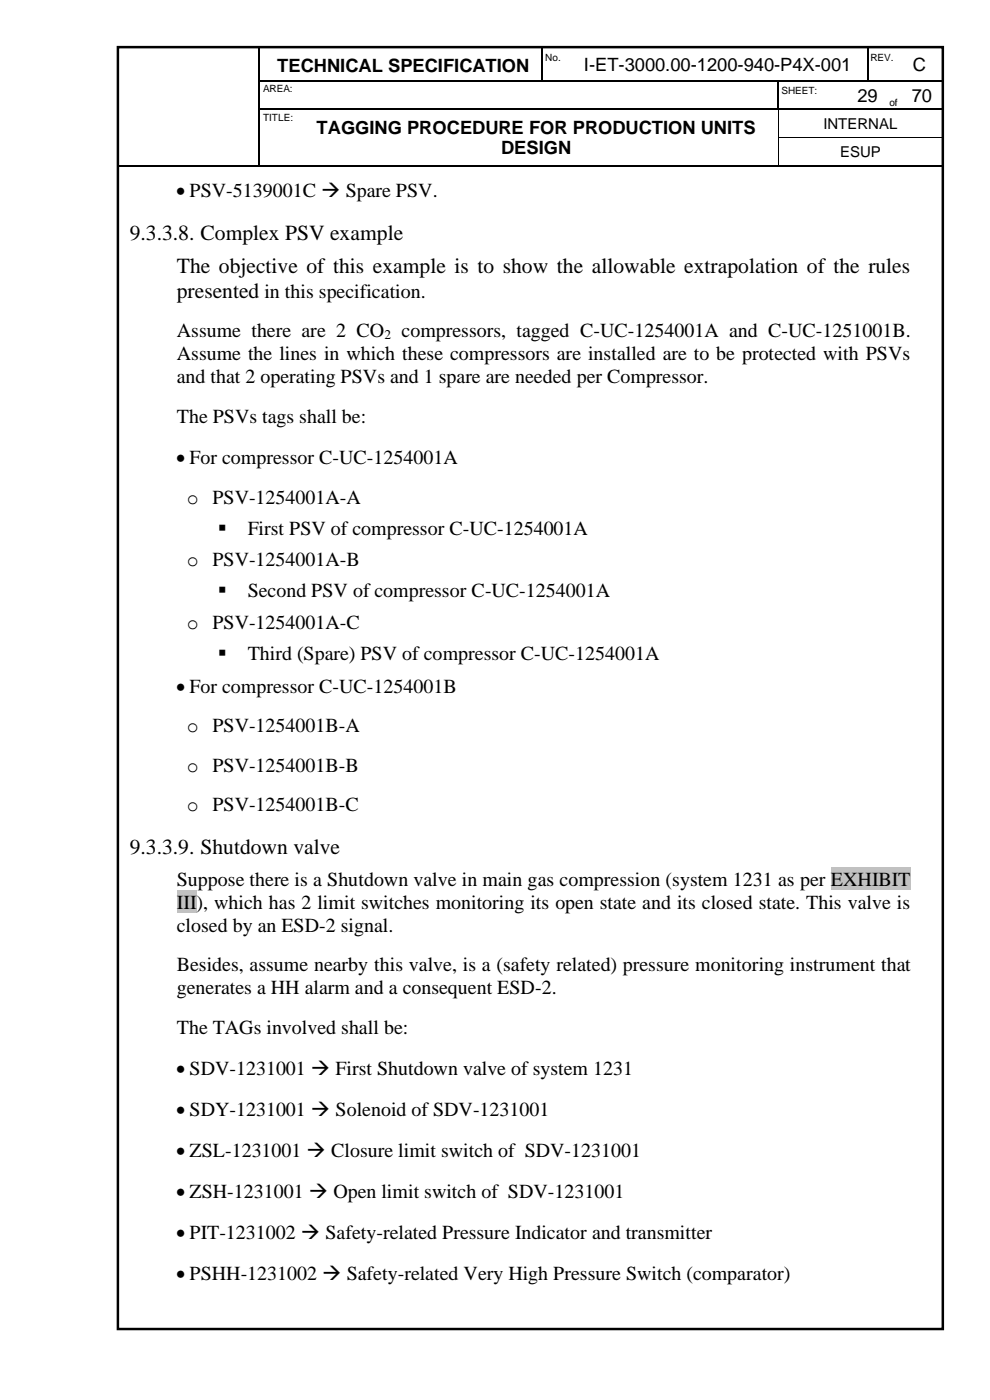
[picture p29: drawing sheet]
<svg xmlns="http://www.w3.org/2000/svg" width="210mm" height="297mm" viewBox="0 0 210 297" stroke-linecap="round" stroke-linejoin="round" font-family="sans-serif">
<defs><g id="words">
<g font-size="4.6">
<text x="27.5" y="50.8">9.3.3.8. Complex PSV example</text>
<text x="37.5" y="57.9">The objective of this example is to show the allowable extrapolation of the rules</text>
<text x="37.5" y="63.1">presented in this specification.</text>
<text x="27.5" y="181.3">9.3.3.9. Shutdown valve</text>
</g>
<g font-size="4.2">
<text x="37.3" y="41.8">• PSV-5139001C → Spare PSV.</text>
<text x="37.5" y="71.6">Assume there are 2 CO</text>
<text x="85.2" y="71.6">compressors, tagged C-UC-1254001A and C-UC-1251001B.</text>
<text x="37.5" y="76.5">Assume the lines in which these compressors are installed are to be protected with PSVs</text>
<text x="37.5" y="81.3">and that 2 operating PSVs and 1 spare are needed per Compressor.</text>
<text x="37.5" y="89.8">The PSVs tags shall be:</text>
<text x="37.3" y="98.5">• For compressor C-UC-1254001A</text>
<text x="39.6" y="106.9">o PSV-1254001A-A</text>
<text x="46.2" y="113.5">▪</text>
<text x="52.5" y="113.5">First PSV of compressor C-UC-1254001A</text>
<text x="39.6" y="120.1">o PSV-1254001A-B</text>
<text x="46.2" y="126.7">▪</text>
<text x="52.5" y="126.7">Second PSV of compressor C-UC-1254001A</text>
<text x="39.6" y="133.4">o PSV-1254001A-C</text>
<text x="46.2" y="140">▪</text>
<text x="52.5" y="140">Third (Spare) PSV of compressor C-UC-1254001A</text>
<text x="37.3" y="147">• For compressor C-UC-1254001B</text>
<text x="39.6" y="155.3">o PSV-1254001B-A</text>
<text x="39.6" y="163.8">o PSV-1254001B-B</text>
<text x="39.6" y="172.2">o PSV-1254001B-C</text>
<text x="37.5" y="187.9">Suppose there is a Shutdown valve in main gas compression (system 1231 as per</text>
<text x="176.3" y="187.9">EXHIBIT</text>
<text x="37.5" y="192.8">III</text>
<text x="37.5" y="197.6">closed by an ESD-2 signal.</text>
<text x="41.7" y="192.8">), which has 2 limit switches monitoring its open state and its closed state. This valve is</text>
<text x="37.5" y="206.1">Besides, assume nearby this valve, is a (safety related) pressure monitoring instrument that</text>
<text x="37.5" y="210.9">generates a HH alarm and a consequent ESD-2.</text>
<text x="37.5" y="219.3">The TAGs involved shall be:</text>
<text x="37.3" y="228.1">• SDV-1231001 → First Shutdown valve of system 1231</text>
<text x="37.3" y="236.8">• SDY-1231001 → Solenoid of SDV-1231001</text>
<text x="37.3" y="245.5">• ZSL-1231001 → Closure limit switch of SDV-1231001</text>
<text x="37.3" y="254.2">• ZSH-1231001 → Open limit switch of SDV-1231001</text>
<text x="37.3" y="262.9">• PIT-1231002 → Safety-related Pressure Indicator and transmitter</text>
<text x="37.3" y="271.6">• PSHH-1231002 → Safety-related Very High Pressure Switch (comparator)</text>
</g>
<g font-size="3.9">
<text x="58.8" y="15.3">TECHNICAL SPECIFICATION</text>
<text x="123.8" y="15.1">I-ET-3000.00-1200-940-P4X-001</text>
<text x="193.7" y="15.1">C</text>
<text x="181.9" y="21.5">29</text>
<text x="193.4" y="21.5">70</text>
<text x="67.2" y="28.3">TAGGING PROCEDURE FOR PRODUCTION UNITS</text>
<text x="106.3" y="32.8">DESIGN</text>
</g>
<g font-size="3.2">
<text x="174.7" y="27.3">INTERNAL</text>
<text x="178.2" y="33.3">ESUP</text>
</g>
<text font-size="2.8" x="81.6" y="71.9">2</text>
<g font-size="2.1">
<text x="115.7" y="13">No.</text>
<text x="184.7" y="13">REV.</text>
<text x="55.8" y="19.6">AREA:</text>
<text x="165.8" y="19.9">SHEET:</text>
<text x="188.7" y="22.5">of</text>
<text x="55.8" y="25.6">TITLE:</text>
</g>
</g></defs>
<g fill="none" stroke="#000" stroke-width=".25">
<path d="M55 10v7M55 17.3v5.7M55.2 17.1h7.3M62.8 17.1h52.1M115 10v7M115.2 17.1h4.4M119.8 17.1h45.1M165.1 17.3v5.7M165.2 17.1h14.9M180.3 17.1h3.6M184.1 10v7M184.2 17.1h3.9"/>
<path d="M191.3 17.1h8.8M25 35.1h29.9M55 23.2v5.8M55 29.3v5.7M55.2 23.1h7.3M55.2 35.1h7.3M62.8 23.1h102.1M62.8 35.1h102.2M165.2 35.1h34.8M165.4 23.1h14.7M180.3 23.1h7.8M188.3 23.1h2.8"/>
<path d="M191.3 23.1h8.7M200.1 23.2v5.8M200.1 29.3v5.7"/>
</g>
<g fill="#000">
<path d="M54.9 17h.3v.3h-.3z" fill-rule="evenodd"/>
<path d="M62.5 17h.3v.3h-.3z" fill-rule="evenodd"/>
<path d="M114.9 17h.3v.3h-.3z" fill-rule="evenodd"/>
<path d="M119.6 17h.2v.3h-.2z" fill-rule="evenodd"/>
<path d="M164.9 17h.3v.3h-.3z" fill-rule="evenodd"/>
<path d="M180.1 17h.2v.3h-.2z" fill-rule="evenodd"/>
<path d="M183.9 17h.3v.3h-.3z" fill-rule="evenodd"/>
<path d="M188.1 17h.2v.3h-.2z" fill-rule="evenodd"/>
<path d="M188.3 17h1.8v.3h-1.8z" fill-rule="evenodd"/>
<path d="M190.1 17h.2v.3h-.2z" fill-rule="evenodd"/>
<path d="M190.3 17h.8v.3h-.8z" fill-rule="evenodd"/>
<path d="M191.1 17h.2v.3h-.2z" fill-rule="evenodd"/>
<path d="M54.9 23h.3v.2h-.3z" fill-rule="evenodd"/>
<path d="M54.9 29h.3v.3h-.3z" fill-rule="evenodd"/>
<path d="M54.9 35h.3v.3h-.3z" fill-rule="evenodd"/>
<path d="M62.5 23h.3v.2h-.3z" fill-rule="evenodd"/>
<path d="M62.5 35h.3v.3h-.3z" fill-rule="evenodd"/>
<path d="M164.9 23h.3v.2h-.3z" fill-rule="evenodd"/>
<path d="M165 29h.1v.3h-.1z" fill-rule="evenodd"/>
<path d="M165 35h.2v.3h-.2z" fill-rule="evenodd"/>
<path d="M165.2 23h.2v.2h-.2z" fill-rule="evenodd"/>
<path d="M180.1 23h.2v.2h-.2z" fill-rule="evenodd"/>
<path d="M188.1 23h.2v.2h-.2z" fill-rule="evenodd"/>
<path d="M191.1 23h.2v.2h-.2z" fill-rule="evenodd"/>
<path d="M200 23h.2v.2h-.2z" fill-rule="evenodd"/>
<path d="M200 29h.2v.3h-.2z" fill-rule="evenodd"/>
<path d="M200 35h.2v.3h-.2z" fill-rule="evenodd"/>
<path d="M200 35h.2v.3h-.2z" fill-rule="evenodd"/>
</g>
<path d="M165.1 23.2v5.8M165.1 29.3v5.7M165.1 29.1h34.9" fill="none" stroke="#000" stroke-width=".21"/>
<path d="M25 10h175v272h-175z" fill="none" stroke="#000" stroke-width=".53"/>
<g fill="#c0c0c0">
<path d="M176.3 184h16.9v4.8h-16.9z" fill-rule="evenodd"/>
<path d="M37.5 188.8h4.2v4.9h-4.2z" fill-rule="evenodd"/>
</g>
<use href="#words"/>
</svg>
